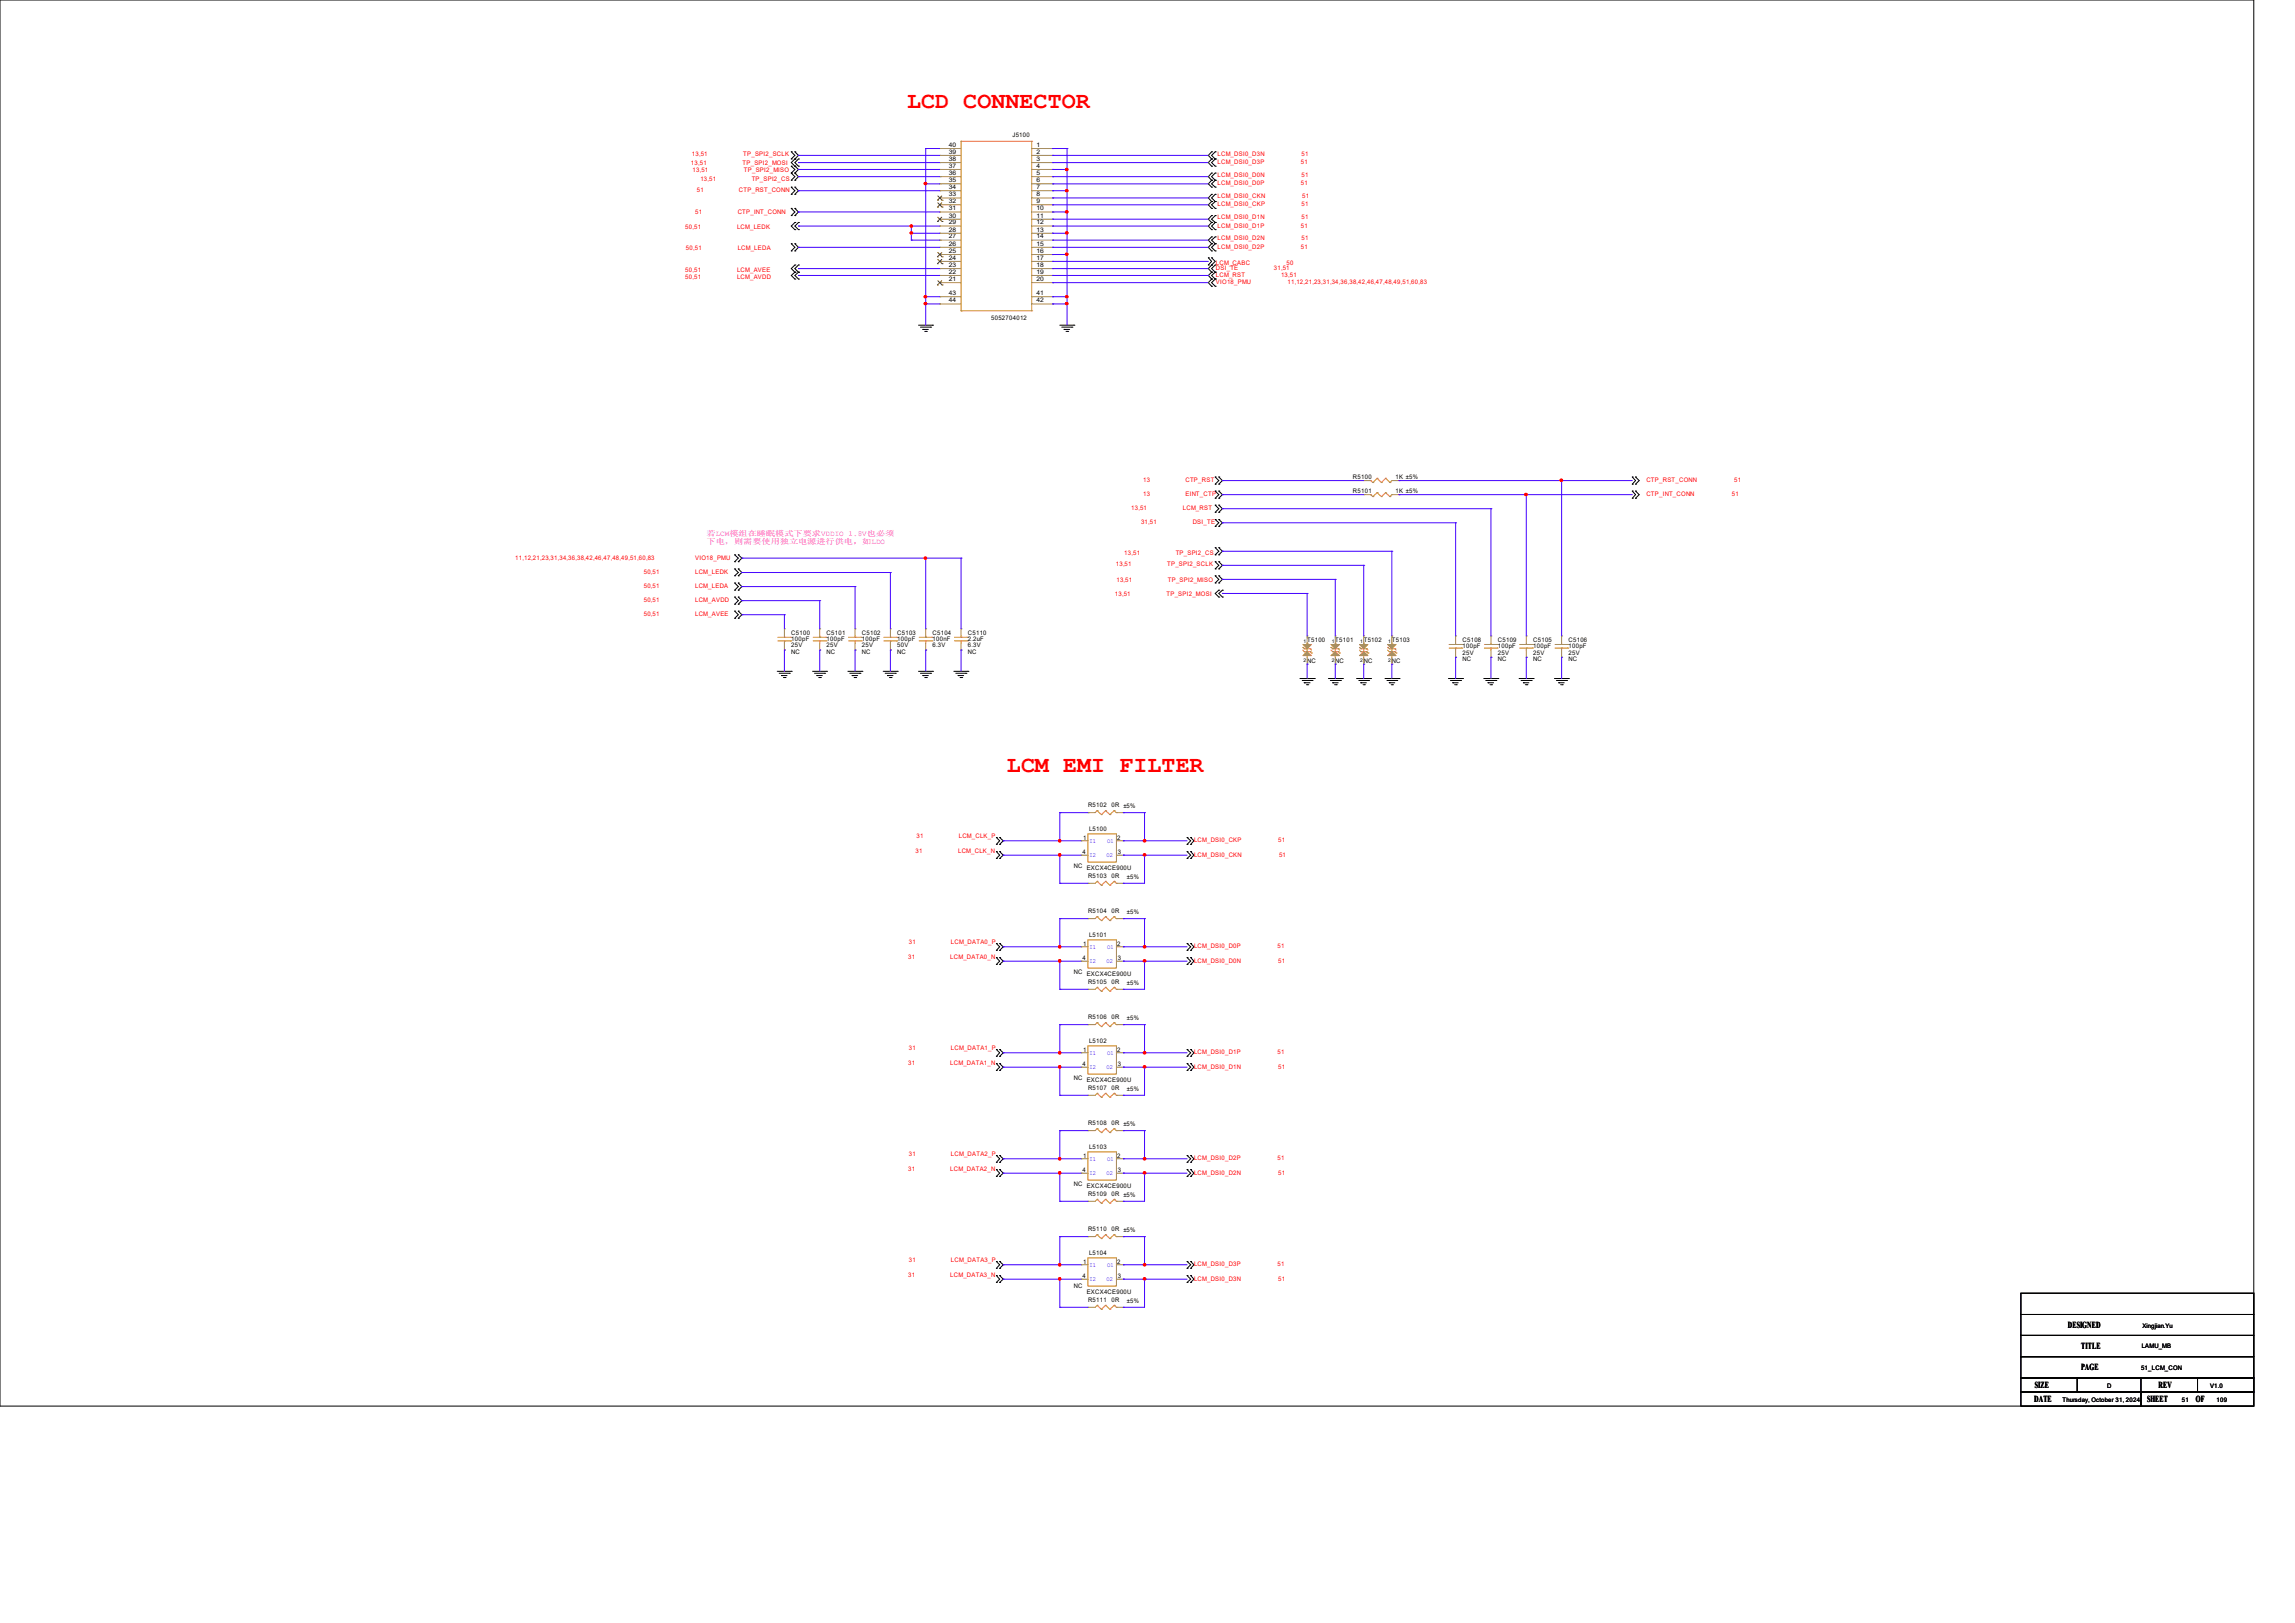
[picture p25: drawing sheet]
<svg xmlns="http://www.w3.org/2000/svg" width="297mm" height="210mm" viewBox="0 0 297 210" stroke-linecap="round" stroke-linejoin="round" font-family="sans-serif">
<defs><g id="words">
<g font-size="3" fill="#f00">
<text x="117.4" y="14">LCD CONNECTOR</text>
<text x="130.3" y="99.9">LCM EMI FILTER</text>
</g>
<g font-size="1.2">
<text x="267.6" y="171.8">DESIGNED</text>
<text x="263.3" y="179.6">SIZE</text>
<text x="269.4" y="174.6">TITLE</text>
<text x="269.4" y="177.3">PAGE</text>
<text x="279.3" y="179.6">REV</text>
<text x="263.3" y="181.4">DATE</text>
<text x="277.9" y="181.4">SHEET</text>
<text x="284.2" y="181.4">OF</text>
</g>
<g font-size="1" fill="#f0f">
<text x="91.4" y="69.4">若LCM模组在睡眠模式下要求VDDIO 1.8V也必须</text>
<text x="91.4" y="70.4">下电，则需要使用独立电源进行供电，如LDO</text>
</g>
<g font-size=".8">
<text x="131" y="17.7">J5100</text>
<text x="122.8" y="23.6">35</text>
<text x="122.8" y="22.6">36</text>
<text x="122.8" y="21.7">37</text>
<text x="122.8" y="20.8">38</text>
<text x="122.8" y="19.9">39</text>
<text x="122.8" y="19">40</text>
<text x="134.2" y="19">1</text>
<text x="134.2" y="19.9">2</text>
<text x="134.2" y="20.8">3</text>
<text x="134.2" y="21.7">4</text>
<text x="134.2" y="22.6">5</text>
<text x="134.2" y="23.6">6</text>
<text x="122.8" y="30">28</text>
<text x="122.8" y="29">29</text>
<text x="122.8" y="28.2">30</text>
<text x="122.8" y="27.2">31</text>
<text x="122.8" y="26.3">32</text>
<text x="122.8" y="25.4">33</text>
<text x="122.8" y="24.5">34</text>
<text x="134.2" y="24.5">7</text>
<text x="134.2" y="25.4">8</text>
<text x="134.2" y="26.3">9</text>
<text x="134.2" y="27.2">10</text>
<text x="134.2" y="28.2">11</text>
<text x="134.2" y="29">12</text>
<text x="134.2" y="30">13</text>
<text x="122.8" y="35.4">22</text>
<text x="122.8" y="34.5">23</text>
<text x="122.8" y="33.6">24</text>
<text x="122.8" y="32.7">25</text>
<text x="122.8" y="31.8">26</text>
<text x="122.8" y="30.9">27</text>
<text x="134.2" y="30.9">14</text>
<text x="134.2" y="31.8">15</text>
<text x="134.2" y="32.7">16</text>
<text x="134.2" y="33.6">17</text>
<text x="134.2" y="34.5">18</text>
<text x="134.2" y="35.4">19</text>
<text x="122.8" y="36.4">21</text>
<text x="122.8" y="38.2">43</text>
<text x="122.8" y="39.1">44</text>
<text x="128.3" y="41.4">5052704012</text>
<text x="134.2" y="36.4">20</text>
<text x="134.2" y="38.2">41</text>
<text x="134.2" y="39.1">42</text>
<text x="175.1" y="63.8">R5101</text>
<text x="175.1" y="62">R5100</text>
<text x="180.6" y="63.8">1K ±5%</text>
<text x="180.6" y="62">1K ±5%</text>
<text x="102.4" y="82.1">C5100</text>
<text x="102.4" y="83">100pF</text>
<text x="102.4" y="83.8">25V</text>
<text x="107" y="82.1">C5101</text>
<text x="107" y="83">100pF</text>
<text x="107" y="83.8">25V</text>
<text x="111.6" y="82.1">C5102</text>
<text x="111.6" y="83">100pF</text>
<text x="111.6" y="83.8">25V</text>
<text x="116.1" y="82.1">C5103</text>
<text x="116.1" y="83">100pF</text>
<text x="116.1" y="83.8">50V</text>
<text x="120.7" y="82.1">C5104</text>
<text x="120.7" y="83">100nF</text>
<text x="120.7" y="83.8">6.3V</text>
<text x="125.3" y="82.1">C5110</text>
<text x="125.3" y="83">2.2uF</text>
<text x="125.3" y="83.8">6.3V</text>
<text x="169.2" y="83.1">T5100</text>
<text x="172.8" y="83.1">T5101</text>
<text x="176.5" y="83.1">T5102</text>
<text x="180.1" y="83.1">T5103</text>
<text x="189.3" y="83.1">C5108</text>
<text x="189.3" y="83.9">100pF</text>
<text x="193.9" y="83.1">C5109</text>
<text x="193.9" y="83.9">100pF</text>
<text x="198.4" y="83.1">C5105</text>
<text x="198.4" y="83.9">100pF</text>
<text x="203" y="83.1">C5106</text>
<text x="203" y="83.9">100pF</text>
<text x="102.4" y="84.6">NC</text>
<text x="107" y="84.6">NC</text>
<text x="111.6" y="84.6">NC</text>
<text x="116.1" y="84.6">NC</text>
<text x="125.3" y="84.6">NC</text>
<text x="169.2" y="85.8">NC</text>
<text x="172.8" y="85.8">NC</text>
<text x="176.5" y="85.8">NC</text>
<text x="180.1" y="85.8">NC</text>
<text x="189.3" y="85.5">NC</text>
<text x="189.3" y="84.7">25V</text>
<text x="193.9" y="85.5">NC</text>
<text x="193.9" y="84.7">25V</text>
<text x="198.4" y="85.5">NC</text>
<text x="198.4" y="84.7">25V</text>
<text x="203" y="85.5">NC</text>
<text x="203" y="84.7">25V</text>
<text x="140.8" y="104.4">R5102</text>
<text x="140.9" y="107.6">L5100</text>
<text x="143.9" y="104.4">0R ±5%</text>
<text x="139" y="112.3">NC</text>
<text x="140.1" y="110.6">4</text>
<text x="140.2" y="108.8">1</text>
<text x="140.6" y="112.5">EXCX4CE900U</text>
<text x="140.8" y="113.6">R5103</text>
<text x="143.9" y="113.6">0R</text>
<text x="144.6" y="108.8">2</text>
<text x="144.7" y="110.6">3</text>
<text x="145.8" y="113.7">±5%</text>
<text x="140.8" y="118.1">R5104</text>
<text x="143.9" y="118.1">0R</text>
<text x="145.8" y="118.3">±5%</text>
<text x="140.1" y="124.3">4</text>
<text x="140.2" y="122.5">1</text>
<text x="140.9" y="121.3">L5101</text>
<text x="144.6" y="122.5">2</text>
<text x="144.7" y="124.3">3</text>
<text x="139" y="126">NC</text>
<text x="140.6" y="126.2">EXCX4CE900U</text>
<text x="140.8" y="127.3">R5105</text>
<text x="140.8" y="131.9">R5106</text>
<text x="143.9" y="127.3">0R</text>
<text x="143.9" y="131.9">0R</text>
<text x="145.8" y="127.4">±5%</text>
<text x="145.8" y="132">±5%</text>
<text x="140.2" y="136.2">1</text>
<text x="140.9" y="135">L5102</text>
<text x="144.6" y="136.2">2</text>
<text x="139" y="139.7">NC</text>
<text x="140.1" y="138">4</text>
<text x="140.6" y="139.9">EXCX4CE900U</text>
<text x="140.8" y="141">R5107</text>
<text x="143.9" y="141">0R</text>
<text x="144.7" y="138">3</text>
<text x="145.8" y="141.1">±5%</text>
<text x="140.2" y="149.9">1</text>
<text x="140.8" y="145.6">R5108</text>
<text x="140.9" y="148.7">L5103</text>
<text x="143.9" y="145.6">0R ±5%</text>
<text x="144.6" y="149.9">2</text>
<text x="139" y="153.5">NC</text>
<text x="140.1" y="151.7">4</text>
<text x="140.6" y="153.7">EXCX4CE900U</text>
<text x="140.8" y="154.7">R5109</text>
<text x="143.9" y="154.7">0R ±5%</text>
<text x="144.7" y="151.7">3</text>
<text x="140.8" y="159.3">R5110</text>
<text x="143.9" y="159.3">0R ±5%</text>
<text x="139" y="166.7">NC</text>
<text x="140.1" y="165.4">4</text>
<text x="140.2" y="163.6">1</text>
<text x="140.6" y="167.4">EXCX4CE900U</text>
<text x="140.9" y="162.4">L5104</text>
<text x="144.6" y="163.6">2</text>
<text x="144.7" y="165.4">3</text>
<text x="140.8" y="168.4">R5111</text>
<text x="143.9" y="168.4">0R</text>
<text x="145.8" y="168.6">±5%</text>
<text x="277.3" y="171.8">Xingjian.Yu</text>
<text x="272.7" y="179.6">D</text>
<text x="277.1" y="177.2">51_LCM_CON</text>
<text x="277.2" y="174.5">LAMU_MB</text>
<text x="286" y="179.6">V1.0</text>
<text x="266.9" y="181.4">Thursday, October 31, 2024</text>
<text x="282.4" y="181.4">51</text>
<text x="286.9" y="181.4">109</text>
</g>
<g font-size=".8" fill="#f00">
<text x="89.4" y="21.3">13,51</text>
<text x="89.5" y="20.2">13,51</text>
<text x="89.6" y="22.3">13,51</text>
<text x="90.6" y="23.4">13,51</text>
<text x="96.1" y="21.3">TP_SPI2_MOSI</text>
<text x="96.2" y="20.2">TP_SPI2_SCLK</text>
<text x="96.3" y="22.3">TP_SPI2_MISO</text>
<text x="97.3" y="23.4">TP_SPI2_CS</text>
<text x="157.6" y="20.1">LCM_DSI0_D3N</text>
<text x="157.6" y="21.3">LCM_DSI0_D3P</text>
<text x="157.6" y="22.9">LCM_DSI0_D0N</text>
<text x="168.4" y="21.3">51</text>
<text x="168.5" y="20.1">51</text>
<text x="168.5" y="22.9">51</text>
<text x="88.7" y="29.7">50,51</text>
<text x="90" y="27.6">51</text>
<text x="90.2" y="24.9">51</text>
<text x="95.4" y="29.7">LCM_LEDK</text>
<text x="95.5" y="27.6">CTP_INT_CONN</text>
<text x="95.6" y="24.9">CTP_RST_CONN</text>
<text x="157.6" y="24">LCM_DSI0_D0P</text>
<text x="157.6" y="25.7">LCM_DSI0_CKN</text>
<text x="157.6" y="26.7">LCM_DSI0_CKP</text>
<text x="157.6" y="28.4">LCM_DSI0_D1N</text>
<text x="157.6" y="29.5">LCM_DSI0_D1P</text>
<text x="168.4" y="24">51</text>
<text x="168.4" y="29.5">51</text>
<text x="168.5" y="26.7">51</text>
<text x="168.5" y="28.4">51</text>
<text x="168.5" y="25.7">51</text>
<text x="88.7" y="35.1">50,51</text>
<text x="88.8" y="32.3">50,51</text>
<text x="95.4" y="35.1">LCM_AVEE</text>
<text x="95.5" y="32.3">LCM_LEDA</text>
<text x="157.4" y="35">DSI_TE</text>
<text x="157.4" y="35.9">LCM_RST</text>
<text x="157.4" y="34.2">LCM_CABC</text>
<text x="157.6" y="31.1">LCM_DSI0_D2N</text>
<text x="157.6" y="32.2">LCM_DSI0_D2P</text>
<text x="164.9" y="35">31,51</text>
<text x="165.8" y="35.9">13,51</text>
<text x="166.5" y="34.2">50</text>
<text x="168.4" y="32.2">51</text>
<text x="168.5" y="31.1">51</text>
<text x="88.7" y="36.1">50,51</text>
<text x="95.4" y="36.1">LCM_AVDD</text>
<text x="157.4" y="36.8">VIO18_PMU</text>
<text x="166.6" y="36.8">11,12,21,23,31,34,36,38,42,46,47,48,49,51,60,83</text>
<text x="148" y="62.4">13</text>
<text x="148" y="64.2">13</text>
<text x="153.4" y="62.4">CTP_RST</text>
<text x="153.4" y="64.2">EINT_CTP</text>
<text x="213.1" y="62.4">CTP_RST_CONN</text>
<text x="213.1" y="64.2">CTP_INT_CONN</text>
<text x="224.1" y="64.2">51</text>
<text x="224.4" y="62.4">51</text>
<text x="145.5" y="71.8">13,51</text>
<text x="146.4" y="66">13,51</text>
<text x="147.7" y="67.9">31,51</text>
<text x="152.2" y="71.8">TP_SPI2_CS</text>
<text x="153.1" y="66">LCM_RST</text>
<text x="154.4" y="67.9">DSI_TE</text>
<text x="66.7" y="72.4">11,12,21,23,31,34,36,38,42,46,47,48,49,51,60,83</text>
<text x="83.3" y="74.3">50,51</text>
<text x="83.3" y="76.1">50,51</text>
<text x="83.3" y="77.9">50,51</text>
<text x="90" y="72.4">VIO18_PMU</text>
<text x="90" y="74.3">LCM_LEDK</text>
<text x="90" y="76.1">LCM_LEDA</text>
<text x="90" y="77.9">LCM_AVDD</text>
<text x="144.3" y="77.1">13,51</text>
<text x="144.4" y="73.3">13,51</text>
<text x="144.5" y="75.3">13,51</text>
<text x="151" y="77.1">TP_SPI2_MOSI</text>
<text x="151.1" y="73.3">TP_SPI2_SCLK</text>
<text x="151.1" y="75.3">TP_SPI2_MISO</text>
<text x="83.3" y="79.8">50,51</text>
<text x="90" y="79.8">LCM_AVEE</text>
<text x="118.5" y="110.3">31</text>
<text x="118.6" y="108.5">31</text>
<text x="124" y="110.3">LCM_CLK_N</text>
<text x="124.1" y="108.5">LCM_CLK_P</text>
<text x="154.5" y="109">LCM_DSI0_CKP</text>
<text x="154.5" y="110.9">LCM_DSI0_CKN</text>
<text x="165.4" y="109">51</text>
<text x="165.5" y="110.9">51</text>
<text x="117.5" y="124">31</text>
<text x="117.6" y="122.2">31</text>
<text x="123" y="124">LCM_DATA0_N</text>
<text x="123.1" y="122.2">LCM_DATA0_P</text>
<text x="154.5" y="122.7">LCM_DSI0_D0P</text>
<text x="154.5" y="124.6">LCM_DSI0_D0N</text>
<text x="165.3" y="122.7">51</text>
<text x="165.4" y="124.6">51</text>
<text x="117.5" y="137.7">31</text>
<text x="117.6" y="135.9">31</text>
<text x="123" y="137.7">LCM_DATA1_N</text>
<text x="123.1" y="135.9">LCM_DATA1_P</text>
<text x="154.5" y="136.4">LCM_DSI0_D1P</text>
<text x="165.3" y="136.4">51</text>
<text x="154.5" y="138.3">LCM_DSI0_D1N</text>
<text x="165.4" y="138.3">51</text>
<text x="117.6" y="149.6">31</text>
<text x="123.1" y="149.6">LCM_DATA2_P</text>
<text x="117.5" y="151.5">31</text>
<text x="123" y="151.5">LCM_DATA2_N</text>
<text x="154.5" y="150.2">LCM_DSI0_D2P</text>
<text x="154.5" y="152">LCM_DSI0_D2N</text>
<text x="165.3" y="150.2">51</text>
<text x="165.4" y="152">51</text>
<text x="117.5" y="165.2">31</text>
<text x="117.6" y="163.3">31</text>
<text x="123" y="165.2">LCM_DATA3_N</text>
<text x="123.1" y="163.3">LCM_DATA3_P</text>
<text x="154.5" y="163.9">LCM_DSI0_D3P</text>
<text x="154.5" y="165.7">LCM_DSI0_D3N</text>
<text x="165.3" y="163.9">51</text>
<text x="165.4" y="165.7">51</text>
</g>
<g font-size=".8" fill="#00c">
<text x="141" y="109">I1</text>
<text x="141" y="110.9">I2</text>
<text x="143.2" y="110.9">O2</text>
<text x="143.3" y="109">O1</text>
<text x="141" y="122.8">I1</text>
<text x="141" y="124.6">I2</text>
<text x="143.2" y="124.6">O2</text>
<text x="143.3" y="122.8">O1</text>
<text x="141" y="136.5">I1</text>
<text x="143.3" y="136.5">O1</text>
<text x="141" y="138.3">I2</text>
<text x="143.2" y="138.3">O2</text>
<text x="141" y="150.2">I1</text>
<text x="141" y="152">I2</text>
<text x="143.2" y="152">O2</text>
<text x="143.3" y="150.2">O1</text>
<text x="141" y="163.9">I1</text>
<text x="141" y="165.7">I2</text>
<text x="143.2" y="165.7">O2</text>
<text x="143.3" y="163.9">O1</text>
</g>
<g font-size=".6">
<text x="168.7" y="83.1">1</text>
<text x="172.4" y="83.1">1</text>
<text x="176" y="83.1">1</text>
<text x="179.7" y="83.1">1</text>
<text x="168.7" y="85.6">2</text>
<text x="172.4" y="85.6">2</text>
<text x="176" y="85.6">2</text>
<text x="179.7" y="85.6">2</text>
</g>
</g></defs>
<g fill="none" stroke="#000" stroke-width=".13">
<path d="M0 0h291.7v181.9h-291.7zM102.4 19.6h.1M102.4 19.6l.5 .5-.5 .5M102.9 19.6h.1M102.9 19.6l.4 .5-.9 .9 .5 .5M156.8 19.6h.1M156.8 19.6l-.4 .5 .4 .5M157.3 19.6h.1M157.3 19.6l-.5 .5 .5 .5M102.4 21.5h.1M102.4 22.4h.1M102.4 23.3h.1"/>
<path d="M102.4 24.2h.1M102.4 25.1h.1M102.4 27h.1M102.4 27.9h.1M102.4 20.6h.1M102.4 32.5h.1M102.4 31.5h.1M102.4 21.5l.5 .4-.5 .5M102.4 22.4l.5 .5-.5 .4M102.4 24.2l.5 .5-.5 .4M102.4 27l.5 .4-.5 .5M102.4 31.5l.5 .5-.5 .5"/>
<path d="M102.9 20.6h.1M102.9 21.5h.1M102.9 22.4h.1M102.9 23.3h.1M102.9 25.1h.1M102.9 24.2h.1M102.9 27.9h.1M102.9 27h.1M102.9 28.8h.1M102.9 29.7h.1M102.9 31.5h.1M102.9 32.5h.1"/>
<path d="M102.9 34.3h.1M102.9 35.2h.1M102.9 36.1h.1M102.9 21.5l.4 .4-.4 .5M102.9 22.4l.4 .5-.4 .4M102.9 24.2l.4 .5-.4 .4M102.9 27l.4 .4-.4 .5M102.9 28.8l-.5 .5 .5 .4M102.9 31.5l.4 .5-.4 .5M102.9 34.3l-.5 .5 .5 .4M102.9 35.2l-.5 .4 .5 .5M103.3 20.6h.1"/>
<path d="M103.3 21.5h.1M103.3 28.8h.1M103.3 29.7h.1M103.3 34.3h.1M103.3 35.2h.1M103.3 36.1h.1M103.3 20.6l-.4 .4 .4 .5M103.3 28.8l-.4 .5 .4 .4M103.3 34.3l-.4 .5 .4 .4M103.3 35.2l-.4 .4 .4 .5M156.4 33.4h.1M156.4 34.3h.1"/>
<path d="M156.4 33.4l.4 .4-.4 .5M156.8 20.6h.1M156.8 21.5h.1M156.8 22.4h.1M156.8 23.3h.1M156.8 24.2h.1M156.8 25.1h.1M156.8 26.1h.1M156.8 27h.1M156.8 27.9h.1M156.8 28.8h.1M156.8 29.7h.1"/>
<path d="M156.8 30.6h.1M156.8 31.5h.1M156.8 32.5h.1M156.8 34.3h.1M156.8 35.2h.1M156.8 36.1h.1M156.8 37h.1M156.8 33.4h.1M156.8 20.6l-.4 .4 .4 .5M156.8 22.4l-.4 .5 .4 .4M156.8 23.3l-.4 .5 .4 .4M156.8 25.1l-.4 .5 .4 .5"/>
<path d="M156.8 26.1l-.4 .4 .4 .5M156.8 27.9l-.4 .5 .4 .4M156.8 28.8l-.4 .5 .4 .4M156.8 30.6l-.4 .5 .4 .4M156.8 31.5l-.4 .5 .4 .5M156.8 34.3l-.4 .5 .4 .4M156.8 35.2l-.4 .4 .4 .5M156.8 36.1l-.4 .5 .4 .4M156.8 33.4l.5 .4-.5 .5M157.3 20.6h.1M157.3 21.5h.1M157.3 23.3h.1"/>
<path d="M157.3 22.4h.1M157.3 24.2h.1M157.3 26.1h.1M157.3 25.1h.1M157.3 27h.1M157.3 28.8h.1M157.3 27.9h.1M157.3 29.7h.1M157.3 31.5h.1M157.3 30.6h.1M157.3 32.5h.1M157.3 35.2h.1"/>
<path d="M157.3 34.3h.1M157.3 36.1h.1M157.3 37h.1M157.3 20.6l-.5 .4 .5 .5M157.3 22.4l-.5 .5 .5 .4M157.3 23.3l-.5 .5 .5 .4M157.3 25.1l-.5 .5 .5 .5M157.3 26.1l-.5 .4 .5 .5M157.3 27.9l-.5 .5 .5 .4M157.3 28.8l-.5 .5 .5 .4M157.3 30.6l-.5 .5 .5 .4M157.3 31.5l-.5 .5 .5 .5"/>
<path d="M157.3 34.3l-.5 .5 .5 .4M157.3 35.2l-.5 .4 .5 .5M157.3 36.1l-.5 .5 .5 .4M118.9 42.1h1.8M119.1 42.3h1.3M119.4 42.6h.1M119.4 42.6h.7M119.7 42.9h.2M119.9 42.9h.1M120.4 42.3h.1M120.7 42.1h.1M137.2 42.1h1.8"/>
<path d="M137.4 42.3h1.3M137.7 42.6h.1M137.7 42.6h.7M138 42.9h.2M138.2 42.9h.1M138.7 42.3h.1M139 42.1h.1M95.1 71.8h.1M95.1 72.7h.1M95.1 73.6h.1M95.1 74.5h.1M95.1 75.4h.1"/>
<path d="M95.1 76.4h.1M95.1 77.3h.1M95.1 78.2h.1M95.1 79.1h.1M95.1 71.8l.4 .4-.4 .5M95.1 73.6l.4 .5-.4 .4M95.1 75.4l.4 .5-.4 .5M95.1 77.3l.4 .4-.4 .5M95.1 79.1l.4 .4-.4 .5M95.5 72.7h.1M95.5 71.8h.1M95.5 74.5h.1"/>
<path d="M95.5 73.6h.1M95.5 76.4h.1M95.5 75.4h.1M95.5 78.2h.1M95.5 77.3h.1M95.5 79.1h.1M95.5 71.8l.5 .4-.5 .5M95.5 73.6l.5 .5-.5 .4M95.5 75.4l.5 .5-.5 .5M95.5 77.3l.5 .4-.5 .5M95.5 79.1l.5 .4-.5 .5M157.3 65.4h.1"/>
<path d="M157.3 66.3h.1M157.3 67.2h.1M157.3 68.1h.1M157.3 72.7h.1M157.3 73.6h.1M157.3 74.5h.1M157.3 75.4h.1M157.3 70.9h.1M157.3 71.8h.1M157.3 61.7h.1M157.3 62.7h.1M157.3 63.5h.1"/>
<path d="M157.3 64.5h.1M157.3 65.4l.4 .4-.4 .5M157.3 67.2l.4 .4-.4 .5M157.3 72.7l.4 .5-.4 .4M157.3 74.5l.4 .5-.4 .4M157.3 70.9l.4 .4-.4 .5M157.3 61.7l.4 .5-.4 .5M157.3 63.5l.4 .5-.4 .5M157.7 66.3h.1M157.7 65.4h.1M157.7 68.1h.1M157.7 67.2h.1"/>
<path d="M157.7 73.6h.1M157.7 72.7h.1M157.7 76.4h.1M157.7 77.3h.1M157.7 75.4h.1M157.7 74.5h.1M157.7 71.8h.1M157.7 70.9h.1M157.7 62.7h.1M157.7 61.7h.1M157.7 64.5h.1M157.7 63.5h.1"/>
<path d="M157.7 65.4l.5 .4-.5 .5M157.7 67.2l.5 .4-.5 .5M157.7 72.7l.5 .5-.5 .4M157.7 76.4l-.4 .4 .4 .5M157.7 74.5l.5 .5-.5 .4M157.7 70.9l.5 .4-.5 .5M157.7 61.7l.5 .5-.5 .5M157.7 63.5l.5 .5-.5 .5M158.2 76.4h.1M158.2 77.3h.1M158.2 76.4l-.5 .4 .5 .5M211.2 62.7h.1"/>
<path d="M211.2 61.7h.1M211.2 64.5h.1M211.2 63.5h.1M211.2 61.7l.5 .5-.5 .5M211.2 63.5l.5 .5-.5 .5M211.7 62.7h.1M211.7 61.7h.1M211.7 64.5h.1M211.7 63.5h.1M211.7 61.7l.4 .5-.4 .5M211.7 63.5l.4 .5-.4 .5M95.1 80h.1"/>
<path d="M95.5 80h.1M100.6 86.9h1.8M100.8 87.1h1.4M101.1 87.4h.1M101.1 87.4h.8M101.4 87.7h.2M101.6 87.7h.1M102.2 87.1h.1M102.4 86.9h.1M105.2 86.9h1.8M105.4 87.1h1.3M105.7 87.4h.1"/>
<path d="M105.7 87.4h.7M106 87.7h.2M106.2 87.7h.1M106.7 87.1h.1M107 86.9h.1M109.7 86.9h1.8M110 87.1h1.3M110.3 87.4h.1M110.3 87.4h.7M110.5 87.7h.2M110.7 87.7h.1M111.3 87.1h.1"/>
<path d="M111.5 86.9h.1M114.3 86.9h1.8M114.6 87.1h1.3M114.9 87.4h.1M114.9 87.4h.7M115.1 87.7h.2M115.3 87.7h.1M115.9 87.1h.1M116.1 86.9h.1M118.9 86.9h1.8M119.1 87.1h1.3M119.4 87.4h.1"/>
<path d="M119.4 87.4h.7M119.7 87.7h.2M119.9 87.7h.1M120.4 87.1h.1M120.7 86.9h.1M123.4 86.9h1.9M123.7 87.1h1.3M124 87.4h.1M124 87.4h.7M124.2 87.7h.3M124.5 87.7h.1M125 87.1h.1"/>
<path d="M125.3 86.9h.1M168.2 87.8h1.9M168.5 88.1h1.3M168.8 88.3h.1M168.8 88.3h.7M169.1 88.6h.1M169.2 88.6h.1M169.8 88.1h.1M170.1 87.8h.1M171.9 87.8h1.8M172.2 88.1h1.3M172.5 88.3h.1"/>
<path d="M172.5 88.3h.7M172.7 88.6h.2M172.9 88.6h.1M173.5 88.1h.1M173.7 87.8h.1M175.6 87.8h1.8M175.9 88.1h1.2M176.1 88.3h.1M176.1 88.3h.7M176.4 88.6h.2M176.6 88.6h.1M177.1 88.1h.1"/>
<path d="M177.4 87.8h.1M179.2 87.8h1.9M179.5 88.1h1.3M179.8 88.3h.1M179.8 88.3h.7M180 88.6h.2M180.2 88.6h.1M180.8 88.1h.1M181.1 87.8h.1M187.5 87.8h1.8M187.7 88.1h1.3M188 88.3h.1"/>
<path d="M188 88.3h.7M188.3 88.6h.2M188.5 88.6h.1M189 88.1h.1M189.3 87.8h.1M192 87.8h1.8M192.3 88.1h1.3M192.6 88.3h.1M192.6 88.3h.7M192.8 88.6h.2M193 88.6h.1M193.6 88.1h.1"/>
<path d="M193.8 87.8h.1M196.6 87.8h1.8M196.8 88.1h1.4M197.1 88.3h.1M197.1 88.3h.8M197.4 88.6h.2M197.6 88.6h.1M198.2 88.1h.1M198.4 87.8h.1M201.2 87.8h1.8M201.4 88.1h1.3M201.7 88.3h.1"/>
<path d="M201.7 88.3h.7M202 88.6h.2M202.2 88.6h.1M202.7 88.1h.1M203 87.8h.1M128.9 109.3h.1M128.9 108.4h.1M128.9 111.1h.1M128.9 110.2h.1M128.9 108.4l.5 .4-.5 .5M128.9 110.2l.5 .5-.5 .4M129.4 108.4h.1"/>
<path d="M129.4 109.3h.1M129.4 110.2h.1M129.4 111.1h.1M129.4 108.4l.4 .4-.4 .5M129.4 110.2l.4 .5-.4 .4M153.6 109.3h.1M153.6 108.4h.1M153.6 111.1h.1M153.6 110.2h.1M153.6 108.4l.5 .4-.5 .5M153.6 110.2l.5 .5-.5 .4M154.1 109.3h.1"/>
<path d="M154.1 108.4h.1M154.1 111.1h.1M154.1 110.2h.1M154.1 108.4l.4 .4-.4 .5M154.1 110.2l.4 .5-.4 .4M128.9 123h.1M128.9 122.1h.1M128.9 124.8h.1M128.9 123.9h.1M128.9 136.7h.1M128.9 135.8h.1M128.9 138.5h.1"/>
<path d="M128.9 137.6h.1M128.9 122.1l.5 .4-.5 .5M128.9 123.9l.5 .5-.5 .4M128.9 135.8l.5 .4-.5 .5M128.9 137.6l.5 .5-.5 .4M129.4 122.1h.1M129.4 123h.1M129.4 123.9h.1M129.4 124.8h.1M129.4 135.8h.1M129.4 136.7h.1M129.4 137.6h.1"/>
<path d="M129.4 138.5h.1M129.4 122.1l.4 .4-.4 .5M129.4 123.9l.4 .5-.4 .4M129.4 135.8l.4 .4-.4 .5M129.4 137.6l.4 .5-.4 .4M153.6 123h.1M153.6 122.1h.1M153.6 124.8h.1M153.6 123.9h.1M153.6 136.7h.1M153.6 135.8h.1M153.6 138.5h.1"/>
<path d="M153.6 137.6h.1M153.6 122.1l.5 .4-.5 .5M153.6 123.9l.5 .5-.5 .4M153.6 135.8l.5 .4-.5 .5M153.6 137.6l.5 .5-.5 .4M154.1 123h.1M154.1 122.1h.1M154.1 124.8h.1M154.1 123.9h.1M154.1 136.7h.1M154.1 135.8h.1M154.1 138.5h.1"/>
<path d="M154.1 137.6h.1M154.1 122.1l.4 .4-.4 .5M154.1 123.9l.4 .5-.4 .4M154.1 135.8l.4 .4-.4 .5M154.1 137.6l.4 .5-.4 .4M128.9 150.4h.1M128.9 149.5h.1M128.9 152.2h.1M128.9 151.3h.1M128.9 149.5l.5 .4-.5 .5M128.9 151.3l.5 .5-.5 .4M129.4 149.5h.1"/>
<path d="M129.4 150.4h.1M129.4 151.3h.1M129.4 152.2h.1M129.4 149.5l.4 .4-.4 .5M129.4 151.3l.4 .5-.4 .4M153.6 150.4h.1M153.6 149.5h.1M153.6 152.2h.1M153.6 151.3h.1M153.6 149.5l.5 .4-.5 .5M153.6 151.3l.5 .5-.5 .4M154.1 150.4h.1"/>
<path d="M154.1 149.5h.1M154.1 152.2h.1M154.1 151.3h.1M154.1 149.5l.4 .4-.4 .5M154.1 151.3l.4 .5-.4 .4M128.9 164.1h.1M128.9 163.2h.1M128.9 165.9h.1M128.9 165.1h.1M128.9 163.2l.5 .5-.5 .4M128.9 165.1l.5 .4-.5 .4M129.4 163.2h.1"/>
<path d="M129.4 164.1h.1M129.4 165.1h.1M129.4 165.9h.1M129.4 163.2l.4 .5-.4 .4M129.4 165.1l.4 .4-.4 .4M153.6 164.1h.1M153.6 163.2h.1M153.6 165.9h.1M153.6 165.1h.1M153.6 163.2l.5 .5-.5 .4M153.6 165.1l.5 .4-.5 .4M154.1 164.1h.1"/>
<path d="M154.1 163.2h.1M154.1 165.9h.1M154.1 165.1h.1M154.1 163.2l.4 .5-.4 .4M154.1 165.1l.4 .4-.4 .4M261.5 175.6h30.2v2.7h-30.2zM261.5 178.3h30.2v1.8h-30.2zM261.5 170.1h30.2v2.7h-30.2zM261.5 167.3h30.2v2.8h-30.2zM261.5 172.8h30.2v2.8h-30.2zM268.8 178.3h8.3v1.8h-8.3zM284.4 178.3h7.3v1.8h-7.3z"/>
<path d="M261.5 180.1h15.6v1.8h-15.6zM277.1 180.1h14.6v1.8h-14.6z"/>
</g>
<g fill="none" stroke="#cc8006" stroke-width=".13">
<path d="M124.4 18.3h.1M124.4 18.3v21.9M124.4 18.3h9.1M133.5 18.3h.1M133.5 18.3v21.9M124.4 40.2h.1M124.4 40.2h9.1M133.5 40.2h.1M177.4 64h.1M177.4 62.2h.1M177.4 64l.3 .3M177.4 62.2l.3 .2"/>
<path d="M177.7 64.3h.1M177.7 62.4h.1M178.2 63.8h.1M178.2 61.9h.1M178.2 63.8l.6 .5M178.2 63.8l-.5 .5M178.2 61.9l.6 .5M178.2 61.9l-.5 .5M178.8 64.3h.1M178.8 62.4h.1M179.3 63.8h.1M179.3 61.9h.1"/>
<path d="M179.3 63.8l.6 .5M179.3 63.8l-.5 .5M179.3 61.9l.6 .5M179.3 61.9l-.5 .5M179.9 64.3h.1M179.9 62.4h.1M180.1 64l-.2 .3M180.1 62.2l-.2 .2M100.7 82.9h1.6M100.7 82.5h1.6M101.5 82.5h.1M101.5 82.9h.1"/>
<path d="M101.5 82.3v.2M101.5 82.9v.3M102.3 82.9h.1M102.3 82.5h.1M105.2 82.9h1.7M105.2 82.5h1.7M106.1 82.5h.1M106.1 82.9h.1M106.1 82.3v.2M106.1 82.9v.3M106.9 82.9h.1M106.9 82.5h.1"/>
<path d="M109.8 82.9h1.7M109.8 82.5h1.7M110.7 82.5h.1M110.7 82.9h.1M110.7 82.3v.2M110.7 82.9v.3M111.5 82.9h.1M111.5 82.5h.1M114.4 82.9h1.6M114.4 82.5h1.6M115.2 82.5h.1M115.2 82.9h.1"/>
<path d="M115.2 82.3v.2M115.2 82.9v.3M116 82.9h.1M116 82.5h.1M119 82.9h1.6M119 82.5h1.6M119.8 82.5h.1M119.8 82.9h.1M119.8 82.3v.2M119.8 82.9v.3M120.6 82.9h.1M120.6 82.5h.1"/>
<path d="M123.5 82.9h1.7M123.5 82.5h1.7M124.4 82.5h.1M124.4 82.9h.1M124.4 82.3v.2M124.4 82.9v.3M125.2 82.9h.1M125.2 82.5h.1M168.6 83.8h.1M168.6 84.1l.2 .2M168.6 83.8l.2 .1M168.8 84.3h.1"/>
<path d="M168.8 83.9h.1M168.8 84.3h.7M168.8 83.9h.7M169.2 83.2h.1M169.2 83.2v1.8M169.5 84.3h.1M169.5 83.9h.1M169.5 84.3l.2 .2M169.5 83.9l.2 .2M169.7 84.5h.1M172.3 83.8h.1M172.3 84.1l.2 .2"/>
<path d="M172.3 83.8l.2 .1M172.5 84.3h.1M172.5 83.9h.1M172.5 84.3h.7M172.5 83.9h.7M172.8 83.2h.1M172.8 83.2v1.8M173.2 84.3h.1M173.2 83.9h.1M173.2 84.3l.2 .2M173.2 83.9l.2 .2M173.4 84.5h.1"/>
<path d="M175.9 83.8h.1M175.9 84.1l.2 .2M175.9 83.8l.2 .1M176.1 84.3h.1M176.1 83.9h.1M176.1 84.3h.7M176.1 83.9h.7M176.5 83.2h.1M176.5 83.2v1.8M176.8 84.3h.1M176.8 83.9h.1M176.8 84.3l.2 .2"/>
<path d="M176.8 83.9l.2 .2M177 84.5h.1M179.6 83.8h.1M179.6 84.1l.2 .2M179.6 83.8l.2 .1M179.8 84.3h.1M179.8 83.9h.1M179.8 84.3h.7M179.8 83.9h.7M180.1 83.2h.1M180.1 83.2v1.8M180.5 84.3h.1"/>
<path d="M180.5 83.9h.1M180.5 84.3l.2 .2M180.5 83.9l.2 .2M180.7 84.5h.1M187.5 83.9h1.7M187.5 83.4h1.7M188.4 83.4h.1M188.4 83.9h.1M188.4 83.2v.2M188.4 83.9v.2M189.2 83.9h.1M189.2 83.4h.1"/>
<path d="M192.1 83.9h1.7M192.1 83.4h1.7M193 83.4h.1M193 83.9h.1M193 83.2v.2M193 83.9v.2M193.8 83.9h.1M193.8 83.4h.1M196.7 83.9h1.6M196.7 83.4h1.6M197.5 83.4h.1M197.5 83.9h.1"/>
<path d="M197.5 83.2v.2M197.5 83.9v.2M198.3 83.9h.1M198.3 83.4h.1M201.3 83.9h1.6M201.3 83.4h1.6M202.1 83.4h.1M202.1 83.9h.1M202.1 83.2v.2M202.1 83.9v.2M202.9 83.9h.1M202.9 83.4h.1"/>
<path d="M140.8 107.9h3.7v3.6h-3.7zM142 118.6h.1M142 114h.1M142 104.9h.1M142 118.6l-.3 .3M142 118.6l.5 .5M142 114l-.3 .3M142 114l.5 .6M142 104.9l-.3 .3M142 104.9l.5 .5M142.5 119.1h.1M142.5 114.6h.1"/>
<path d="M142.5 105.4h.1M143.1 118.6h.1M143.1 114h.1M143.1 104.9h.1M143.1 118.6l-.6 .5M143.1 118.6l.5 .5M143.1 114l-.6 .6M143.1 114l.5 .6M143.1 104.9l-.6 .5M143.1 104.9l.5 .5M143.6 119.1h.1M143.6 114.6h.1"/>
<path d="M143.6 105.4h.1M144.2 118.6h.1M144.2 114h.1M144.2 104.9h.1M144.2 118.6l-.6 .5M144.2 118.6l.3 .3M144.2 114l-.6 .6M144.2 114l.3 .3M144.2 104.9l-.6 .5M144.2 104.9l.3 .3M144.5 118.9h.1M144.5 114.3h.1"/>
<path d="M144.5 105.2h.1M140.8 121.6h3.7v3.7h-3.7zM140.8 135.3h3.7v3.7h-3.7zM142 127.8h.1M142 132.3h.1M142 127.8l-.3 .2M142 127.8l.5 .5M142 132.3l-.3 .3M142 132.3l.5 .5M142.5 128.3h.1M142.5 132.8h.1M143.1 127.8h.1"/>
<path d="M143.1 132.3h.1M143.1 127.8l-.6 .5M143.1 127.8l.5 .5M143.1 132.3l-.6 .5M143.1 132.3l.5 .5M143.6 128.3h.1M143.6 132.8h.1M144.2 127.8h.1M144.2 132.3h.1M144.2 127.8l-.6 .5M144.2 127.8l.3 .2M144.2 132.3l-.6 .5"/>
<path d="M144.2 132.3l.3 .3M144.5 128h.1M144.5 132.6h.1M140.8 149.1h3.7v3.6h-3.7zM142 159.8h.1M142 155.2h.1M142 141.5h.1M142 146h.1M142 159.8l-.3 .2M142 159.8l.5 .5M142 155.2l-.3 .2M142 155.2l.5 .5"/>
<path d="M142 141.5l-.3 .2M142 141.5l.5 .5M142 146l-.3 .3M142 146l.5 .6M142.5 155.7h.1M142.5 142h.1M142.5 146.6h.1M143.1 159.8h.1M143.1 155.2h.1M143.1 141.5h.1M143.1 146h.1M143.1 159.8l-.6 .5"/>
<path d="M143.1 159.8l.5 .5M143.1 155.2l-.6 .5M143.1 155.2l.5 .5M143.1 141.5l-.6 .5M143.1 141.5l.5 .5M143.1 146l-.6 .6M143.1 146l.5 .6M143.6 155.7h.1M143.6 142h.1M143.6 146.6h.1M144.2 159.8h.1M144.2 155.2h.1"/>
<path d="M144.2 141.5h.1M144.2 146h.1M144.2 159.8l-.6 .5M144.2 159.8l.3 .2M144.2 155.2l-.6 .5M144.2 155.2l.3 .2M144.2 141.5l-.6 .5M144.2 141.5l.3 .2M144.2 146l-.6 .6M144.2 146l.3 .3M144.5 155.4h.1M144.5 141.7h.1"/>
<path d="M144.5 146.3h.1M140.8 162.8h3.7v3.6h-3.7zM142 168.9h.1M142 168.9l-.3 .3M142 168.9l.5 .5M142.5 160.3h.1M142.5 169.4h.1M143.1 168.9h.1M143.1 168.9l-.6 .5M143.1 168.9l.5 .5M143.6 160.3h.1M143.6 169.4h.1"/>
<path d="M144.2 168.9h.1M144.2 168.9l-.6 .5M144.2 168.9l.3 .3M144.5 160h.1M144.5 169.2h.1"/>
</g>
<g fill="none" stroke="#a84" stroke-width=".13">
<path d="M121.6 19.2h.1M121.6 19.2h2.8M133.5 19.2h2.7M136.2 19.2h.1M121.6 36.6h.1M121.6 35.6h.1M121.6 34.8h.1M121.6 33.8h.1M121.6 32.9h.1M121.6 32h.1M121.6 31.1h.1M121.6 30.2h.1"/>
<path d="M121.6 29.3h.1M121.6 28.4h.1M121.6 27.4h.1M121.6 26.5h.1M121.6 25.6h.1M121.6 24.7h.1M121.6 23.8h.1M121.6 22.9h.1M121.6 21.9h.1M121.6 21h.1M121.6 20.1h.1M121.6 38.4h.1"/>
<path d="M121.6 39.3h.1M121.6 20.1h2.8M121.6 21h2.8M121.6 21.9h2.8M121.6 22.9h2.8M121.6 23.8h2.8M121.6 24.7h2.8M121.6 25.6h2.8M121.6 26.5h2.8M121.6 27.4h2.8M121.6 28.4h2.8M121.6 29.3h2.8"/>
<path d="M121.6 30.2h2.8M121.6 31.1h2.8M121.6 32h2.8M121.6 32.9h2.8M121.6 33.8h2.8M121.6 34.8h2.8M121.6 35.6h2.8M121.6 36.6h2.8M121.6 38.4h2.8M121.6 39.3h2.8M133.5 20.1h2.7M133.5 21h2.7"/>
<path d="M133.5 21.9h2.7M133.5 22.9h2.7M133.5 23.8h2.7M133.5 24.7h2.7M133.5 25.6h2.7M133.5 26.5h2.7M133.5 27.4h2.7M133.5 28.4h2.7M133.5 29.3h2.7M133.5 30.2h2.7M133.5 31.1h2.7M133.5 32h2.7"/>
<path d="M133.5 32.9h2.7M133.5 33.8h2.7M133.5 34.8h2.7M133.5 35.6h2.7M133.5 36.6h2.7M133.5 38.4h2.7M133.5 39.3h2.7M136.2 20.1h.1M136.2 21h.1M136.2 21.9h.1M136.2 22.9h.1M136.2 23.8h.1"/>
<path d="M136.2 24.7h.1M136.2 25.6h.1M136.2 26.5h.1M136.2 27.4h.1M136.2 28.4h.1M136.2 29.3h.1M136.2 30.2h.1M136.2 31.1h.1M136.2 32h.1M136.2 32.9h.1M136.2 33.8h.1M136.2 34.8h.1"/>
<path d="M136.2 35.6h.1M136.2 36.6h.1M136.2 38.4h.1M136.2 39.3h.1M176.5 64h.1M176.5 62.2h.1M176.5 64h.9M176.5 62.2h.9M180.1 64h1M180.1 62.2h1M181.1 64h.1M181.1 62.2h.1"/>
<path d="M101.5 84.1h.1M101.5 81.4h.1M101.5 81.4v.9M101.5 83.2v.9M106.1 84.1h.1M106.1 81.4h.1M106.1 81.4v.9M106.1 83.2v.9M110.7 84.1h.1M110.7 81.4h.1M110.7 81.4v.9M110.7 83.2v.9"/>
<path d="M115.2 84.1h.1M115.2 81.4h.1M115.2 81.4v.9M115.2 83.2v.9M119.8 84.1h.1M119.8 81.4h.1M119.8 81.4v.9M119.8 83.2v.9M124.4 84.1h.1M124.4 81.4h.1M124.4 81.4v.9M124.4 83.2v.9"/>
<path d="M169.2 82.3h.1M169.2 85.9h.1M169.2 82.3v.9M169.2 85v.9M172.8 82.3h.1M172.8 85.9h.1M172.8 82.3v.9M172.8 85v.9M176.5 82.3h.1M176.5 85.9h.1M176.5 82.3v.9M176.5 85v.9"/>
<path d="M180.1 82.3h.1M180.1 85.9h.1M180.1 82.3v.9M180.1 85v.9M188.4 85h.1M188.4 82.3h.1M188.4 82.3v.9M188.4 84.1v.9M193 85h.1M193 82.3h.1M193 82.3v.9M193 84.1v.9"/>
<path d="M197.5 85h.1M197.5 82.3h.1M197.5 82.3v.9M197.5 84.1v.9M202.1 85h.1M202.1 82.3h.1M202.1 82.3v.9M202.1 84.1v.9M139.9 108.8h.1M139.9 110.7h.1M139.9 108.8h.9M139.9 110.7h.9"/>
<path d="M140.8 118.9h.1M140.8 114.3h.1M140.8 105.2h.1M140.8 118.9h.9M140.8 114.3h.9M140.8 105.2h.9M144.5 118.9h.9M144.5 108.8h.9M144.5 110.7h.9M144.5 114.3h.9M144.5 105.2h.9M145.4 118.9h.1"/>
<path d="M145.4 108.8h.1M145.4 110.7h.1M145.4 114.3h.1M145.4 105.2h.1M139.9 122.5h.1M139.9 124.4h.1M139.9 136.2h.1M139.9 138.1h.1M139.9 122.5h.9M139.9 124.4h.9M139.9 136.2h.9M139.9 138.1h.9"/>
<path d="M140.8 128h.1M140.8 132.6h.1M140.8 128h.9M140.8 132.6h.9M144.5 128h.9M144.5 132.6h.9M144.5 122.5h.9M144.5 124.4h.9M144.5 136.2h.9M144.5 138.1h.9M145.4 128h.1M145.4 132.6h.1"/>
<path d="M145.4 122.5h.1M145.4 124.4h.1M145.4 136.2h.1M145.4 138.1h.1M139.9 149.9h.1M139.9 151.8h.1M139.9 149.9h.9M139.9 151.8h.9M140.8 155.4h.1M140.8 141.7h.1M140.8 146.3h.1M140.8 155.4h.9"/>
<path d="M140.8 141.7h.9M140.8 146.3h.9M144.5 155.4h.9M144.5 141.7h.9M144.5 146.3h.9M144.5 149.9h.9M144.5 151.8h.9M145.4 155.4h.1M145.4 141.7h.1M145.4 146.3h.1M145.4 149.9h.1M145.4 151.8h.1"/>
<path d="M139.9 163.7h.1M139.9 165.5h.1M139.9 163.7h.9M139.9 165.5h.9M140.8 160h.1M140.8 169.2h.1M140.8 160h.9M140.8 169.2h.9M144.5 160h.9M144.5 169.2h.9M144.5 163.7h.9M144.5 165.5h.9"/>
<path d="M145.4 160h.1M145.4 169.2h.1M145.4 163.7h.1M145.4 165.5h.1"/>
</g>
<g fill="#cc8006" stroke="#cc8006" stroke-width=".13">
<path d="M175.9 84.8l.6-.5 .5 .5z" fill-rule="evenodd"/>
<path d="M175.9 83.4h1.1l-.5 .5z" fill-rule="evenodd"/>
<path d="M172.3 84.8l.5-.5 .6 .5z" fill-rule="evenodd"/>
<path d="M172.3 83.4h1.1l-.6 .5z" fill-rule="evenodd"/>
<path d="M168.6 84.8l.6-.5 .5 .5z" fill-rule="evenodd"/>
<path d="M168.6 83.4h1.1l-.5 .5z" fill-rule="evenodd"/>
<path d="M179.6 84.8l.5-.5 .6 .5z" fill-rule="evenodd"/>
<path d="M179.6 83.4h1.1l-.6 .5z" fill-rule="evenodd"/>
</g>
<g fill="none" stroke="#804000" stroke-width=".13">
<path d="M121.3 36.9h.1M121.3 34.1h.1M121.3 33.2h.1M121.3 28.7h.1M121.3 26.8h.1M121.3 25.9h.1M121.4 36.3l.5 .6M121.4 33.6l.5 .5M121.4 32.7l.5 .5M121.4 28.1l.5 .6M121.4 26.2l.5 .6M121.4 25.4l.5 .5"/>
<path d="M121.9 36.3l-.6 .6M121.9 33.6l-.6 .5M121.9 32.7l-.6 .5M121.9 28.1l-.6 .6M121.9 26.2l-.6 .6M121.9 25.4l-.6 .5M121.9 36.9h.1M121.9 34.1h.1M121.9 33.2h.1M121.9 28.7h.1M121.9 26.8h.1M121.9 25.9h.1"/>
</g>
<g fill="none" stroke="#4200ff" stroke-width=".13">
<path d="M119.8 19.2h.1M119.8 19.2h1.8M119.8 19.2v22.9M136.2 19.2h.1M136.2 19.2h1.9M138.1 19.2h.1M138.1 19.2v22.9M103.3 20.1h.1M103.3 21h.1M103.3 21.9h.1M103.3 22.9h.1M103.3 24.7h.1"/>
<path d="M103.3 27.4h.1M103.3 29.3h.1M103.3 32h.1M103.3 34.8h.1M103.3 35.6h.1M103.3 20.1h18.3M103.3 21.9h18.3M103.3 24.7h18.3M103.3 27.4h18.3M103.3 21h18.3M103.3 22.9h18.3M103.3 29.3h18.3"/>
<path d="M103.3 32h18.3M103.3 34.8h18.3M103.3 35.6h18.3M117.9 30.2h.1M117.9 29.3h.1M117.9 31.1h.1M117.9 30.2h3.7M117.9 29.3v1.8M117.9 31.1h3.7M119.8 23.8h.1M119.8 38.4h.1M119.8 39.3h.1"/>
<path d="M119.8 23.8h1.8M119.8 38.4h1.8M119.8 39.3h1.8M136.2 21.9h.1M136.2 24.7h.1M136.2 27.4h.1M136.2 30.2h.1M136.2 32.9h.1M136.2 38.4h.1M136.2 39.3h.1M136.2 20.1h.1M136.2 21h.1"/>
<path d="M136.2 22.9h.1M136.2 23.8h.1M136.2 25.6h.1M136.2 26.5h.1M136.2 28.4h.1M136.2 29.3h.1M136.2 31.1h.1M136.2 32h.1M136.2 33.8h.1M136.2 34.8h.1M136.2 35.6h.1M136.2 36.6h.1"/>
<path d="M136.2 20.1h20.2M136.2 21.9h1.9M136.2 23.8h20.2M136.2 24.7h1.9M136.2 27.4h1.9M136.2 30.2h1.9M136.2 32.9h1.9M136.2 38.4h1.9M136.2 39.3h1.9M136.2 21h20.2M136.2 22.9h20.2M136.2 29.3h20.2"/>
<path d="M136.2 32h20.2M136.2 31.1h20.2M136.2 34.8h20.2M136.2 35.6h20.2M136.2 25.6h20.2M136.2 26.5h20.2M136.2 28.4h20.2M136.2 33.8h20.2M136.2 36.6h20.2M138.1 21.9h.1M138.1 24.7h.1M138.1 27.4h.1"/>
<path d="M138.1 30.2h.1M138.1 32.9h.1M138.1 38.4h.1M138.1 39.3h.1M96 72.2h.1M96 74.1h.1M96 75.9h.1M96 77.7h.1M96 79.5h.1M96 72.2h28.4M96 74.1h19.2M96 75.9h14.7"/>
<path d="M96 77.7h10.1M96 79.5h5.5M101.5 79.5h.1M101.5 79.5v1.9M106.1 77.7h.1M106.1 77.7v3.7M110.7 75.9h.1M110.7 75.9v5.5M115.2 74.1h.1M115.2 74.1v7.3M119.8 72.2h.1M119.8 72.2v9.2"/>
<path d="M124.4 72.2h.1M124.4 72.2v9.2M158.2 65.8h.1M158.2 67.6h.1M158.2 71.3h.1M158.2 73.2h.1M158.2 75h.1M158.2 76.8h.1M158.2 62.2h.1M158.2 64h.1M158.2 65.8h34.8M158.2 67.6h30.2"/>
<path d="M158.2 71.3h21.9M158.2 73.2h18.3M158.2 75h14.6M158.2 76.8h11M158.2 62.2h18.3M158.2 64h18.3M169.2 76.8h.1M169.2 76.8v5.5M172.8 75h.1M172.8 75v7.3M176.5 73.2h.1M176.5 73.2v9.1"/>
<path d="M180.1 71.3h.1M180.1 71.3v11M181.1 62.2h.1M181.1 64h.1M181.1 62.2h30.1M181.1 64h30.1M188.4 67.6h.1M188.4 67.6v14.7M193 65.8h.1M193 65.8v16.5M197.5 64h.1M197.5 64v18.3"/>
<path d="M202.1 62.2h.1M202.1 62.2v20.1M101.5 84.1h.1M101.5 84.1v2.8M106.1 84.1h.1M106.1 84.1v2.8M110.7 84.1h.1M110.7 84.1v2.8M115.2 84.1h.1M115.2 84.1v2.8M119.8 84.1h.1M119.8 84.1v2.8"/>
<path d="M124.4 84.1h.1M124.4 84.1v2.8M169.2 85.9h.1M169.2 85.9v1.9M172.8 85.9h.1M172.8 85.9v1.9M176.5 85.9h.1M176.5 85.9v1.9M180.1 85.9h.1M180.1 85.9v1.9M188.4 85h.1M188.4 85v2.8"/>
<path d="M193 85h.1M193 85v2.8M197.5 85h.1M197.5 85v2.8M202.1 85h.1M202.1 85v2.8M129.8 108.8h.1M129.8 110.7h.1M129.8 108.8h10.1M129.8 110.7h10.1M137.2 105.2h.1M137.2 108.8h.1"/>
<path d="M137.2 110.7h.1M137.2 114.3h.1M137.2 118.9h.1M137.2 105.2h3.6M137.2 105.2v3.6M137.2 110.7v3.6M137.2 118.9v3.6M137.2 114.3h3.6M137.2 118.9h3.6M145.4 105.2h.1M145.4 108.8h.1M145.4 110.7h.1"/>
<path d="M145.4 114.3h.1M145.4 118.9h.1M145.4 105.2h2.7M145.4 108.8h8.2M145.4 110.7h8.2M145.4 118.9h2.7M148.1 105.2h.1M148.1 108.8h.1M148.1 110.7h.1M148.1 118.9h.1M148.1 105.2v3.6M148.1 110.7v3.6h-2.7"/>
<path d="M148.1 118.9v3.6M129.8 122.5h.1M129.8 124.4h.1M129.8 136.2h.1M129.8 138.1h.1M129.8 122.5h10.1M129.8 124.4h10.1M129.8 136.2h10.1M129.8 138.1h10.1M137.2 122.5h.1M137.2 124.4h.1M137.2 128h.1"/>
<path d="M137.2 132.6h.1M137.2 136.2h.1M137.2 138.1h.1M137.2 124.4v3.6M137.2 132.6v3.6M137.2 138.1v3.6M137.2 128h3.6M137.2 132.6h3.6M145.4 122.5h.1M145.4 124.4h.1M145.4 128h.1M145.4 132.6h.1"/>
<path d="M145.4 136.2h.1M145.4 138.1h.1M145.4 122.5h8.2M145.4 124.4h8.2M145.4 132.6h2.7M145.4 136.2h8.2M145.4 138.1h8.2M148.1 122.5h.1M148.1 124.4h.1M148.1 132.6h.1M148.1 136.2h.1M148.1 138.1h.1"/>
<path d="M148.1 124.4v3.6h-2.7M148.1 132.6v3.6M148.1 138.1v3.6h-2.7M129.8 149.9h.1M129.8 151.8h.1M129.8 149.9h10.1M129.8 151.8h10.1M137.2 141.7h.1M137.2 146.3h.1M137.2 149.9h.1M137.2 151.8h.1M137.2 155.4h.1"/>
<path d="M137.2 146.3v3.6M137.2 151.8v3.6M137.2 141.7h3.6M137.2 146.3h3.6M137.2 155.4h3.6M145.4 141.7h.1M145.4 146.3h.1M145.4 149.9h.1M145.4 151.8h.1M145.4 155.4h.1M145.4 146.3h2.7M145.4 149.9h8.2"/>
<path d="M145.4 151.8h8.2M148.1 146.3h.1M148.1 149.9h.1M148.1 151.8h.1M148.1 146.3v3.6M148.1 151.8v3.6h-2.7M129.8 163.7h.1M129.8 165.5h.1M129.8 163.7h10.1M129.8 165.5h10.1M137.2 160h.1M137.2 163.7h.1"/>
<path d="M137.2 165.5h.1M137.2 169.2h.1M137.2 160v3.7M137.2 165.5v3.7M137.2 160h3.6M137.2 169.2h3.6M145.4 160h.1M145.4 163.7h.1M145.4 165.5h.1M145.4 169.2h.1M145.4 160h2.7M145.4 163.7h8.2"/>
<path d="M145.4 165.5h8.2M148.1 160h.1M148.1 163.7h.1M148.1 165.5h.1M148.1 160v3.7M148.1 165.5v3.7h-2.7"/>
</g>
<g fill="#f00" stroke="#f00" stroke-width=".13">
<path d="M119.6 23.6h.3v.3h-.3z" fill-rule="evenodd"/>
<path d="M137.9 24.6h.3v.2h-.3z" fill-rule="evenodd"/>
<path d="M137.9 21.8h.3v.2h-.3z" fill-rule="evenodd"/>
<path d="M119.6 38.3h.3v.2h-.3z" fill-rule="evenodd"/>
<path d="M137.9 27.3h.3v.2h-.3z" fill-rule="evenodd"/>
<path d="M137.9 30h.3v.2h-.3z" fill-rule="evenodd"/>
<path d="M137.9 38.3h.3v.2h-.3z" fill-rule="evenodd"/>
<path d="M137.9 32.8h.3v.2h-.3z" fill-rule="evenodd"/>
<path d="M119.6 39.2h.3v.2h-.3z" fill-rule="evenodd"/>
<path d="M137.9 39.2h.3v.2h-.3z" fill-rule="evenodd"/>
<path d="M119.6 72.1h.3v.2h-.3z" fill-rule="evenodd"/>
<path d="M148 108.7h.2v.2h-.2z" fill-rule="evenodd"/>
<path d="M148 110.5h.2v.2h-.2z" fill-rule="evenodd"/>
<path d="M148 122.4h.2v.2h-.2z" fill-rule="evenodd"/>
<path d="M148 124.2h.2v.2h-.2z" fill-rule="evenodd"/>
<path d="M148 136.1h.2v.2h-.2z" fill-rule="evenodd"/>
<path d="M148 137.9h.2v.3h-.2z" fill-rule="evenodd"/>
<path d="M148 149.8h.2v.2h-.2z" fill-rule="evenodd"/>
<path d="M148 151.7h.2v.2h-.2z" fill-rule="evenodd"/>
<path d="M148 163.6h.2v.2h-.2z" fill-rule="evenodd"/>
<path d="M148 165.4h.2v.2h-.2z" fill-rule="evenodd"/>
<path d="M117.8 29.1h.3v.3h-.3z" fill-rule="evenodd"/>
<path d="M117.8 30h.3v.2h-.3z" fill-rule="evenodd"/>
<path d="M201.9 62h.3v.2h-.3z" fill-rule="evenodd"/>
<path d="M197.4 63.9h.2v.2h-.2z" fill-rule="evenodd"/>
<path d="M119.6 23.6h.3v.3h-.3z" fill-rule="evenodd"/>
<path d="M137.9 24.6h.3v.2h-.3z" fill-rule="evenodd"/>
<path d="M137.9 21.8h.3v.2h-.3z" fill-rule="evenodd"/>
<path d="M119.6 38.3h.3v.2h-.3z" fill-rule="evenodd"/>
<path d="M137.9 27.3h.3v.2h-.3z" fill-rule="evenodd"/>
<path d="M137.9 30h.3v.2h-.3z" fill-rule="evenodd"/>
<path d="M137.9 38.3h.3v.2h-.3z" fill-rule="evenodd"/>
<path d="M137.9 32.8h.3v.2h-.3z" fill-rule="evenodd"/>
<path d="M119.6 39.2h.3v.2h-.3z" fill-rule="evenodd"/>
<path d="M137.9 39.2h.3v.2h-.3z" fill-rule="evenodd"/>
<path d="M119.6 72.1h.3v.2h-.3z" fill-rule="evenodd"/>
<path d="M148 108.7h.2v.2h-.2z" fill-rule="evenodd"/>
<path d="M148 110.5h.2v.2h-.2z" fill-rule="evenodd"/>
<path d="M148 122.4h.2v.2h-.2z" fill-rule="evenodd"/>
<path d="M148 124.2h.2v.2h-.2z" fill-rule="evenodd"/>
<path d="M148 136.1h.2v.2h-.2z" fill-rule="evenodd"/>
<path d="M148 137.9h.2v.3h-.2z" fill-rule="evenodd"/>
<path d="M148 149.8h.2v.2h-.2z" fill-rule="evenodd"/>
<path d="M148 151.7h.2v.2h-.2z" fill-rule="evenodd"/>
<path d="M148 163.6h.2v.2h-.2z" fill-rule="evenodd"/>
<path d="M148 165.4h.2v.2h-.2z" fill-rule="evenodd"/>
<path d="M117.8 29.1h.3v.3h-.3z" fill-rule="evenodd"/>
<path d="M117.8 30h.3v.2h-.3z" fill-rule="evenodd"/>
<path d="M201.9 62h.3v.2h-.3z" fill-rule="evenodd"/>
<path d="M197.4 63.9h.2v.2h-.2z" fill-rule="evenodd"/>
<circle cx="137.1" cy="108.8" r=".16"/>
<circle cx="137.1" cy="110.6" r=".16"/>
<circle cx="137.1" cy="122.5" r=".16"/>
<circle cx="137.1" cy="124.3" r=".16"/>
<circle cx="137.1" cy="136.2" r=".16"/>
<circle cx="137.1" cy="138" r=".16"/>
<circle cx="137.1" cy="149.9" r=".16"/>
<circle cx="137.1" cy="151.8" r=".16"/>
<circle cx="137.1" cy="163.7" r=".16"/>
<circle cx="137.1" cy="165.5" r=".16"/>
</g>
<use href="#words"/>
</svg>
